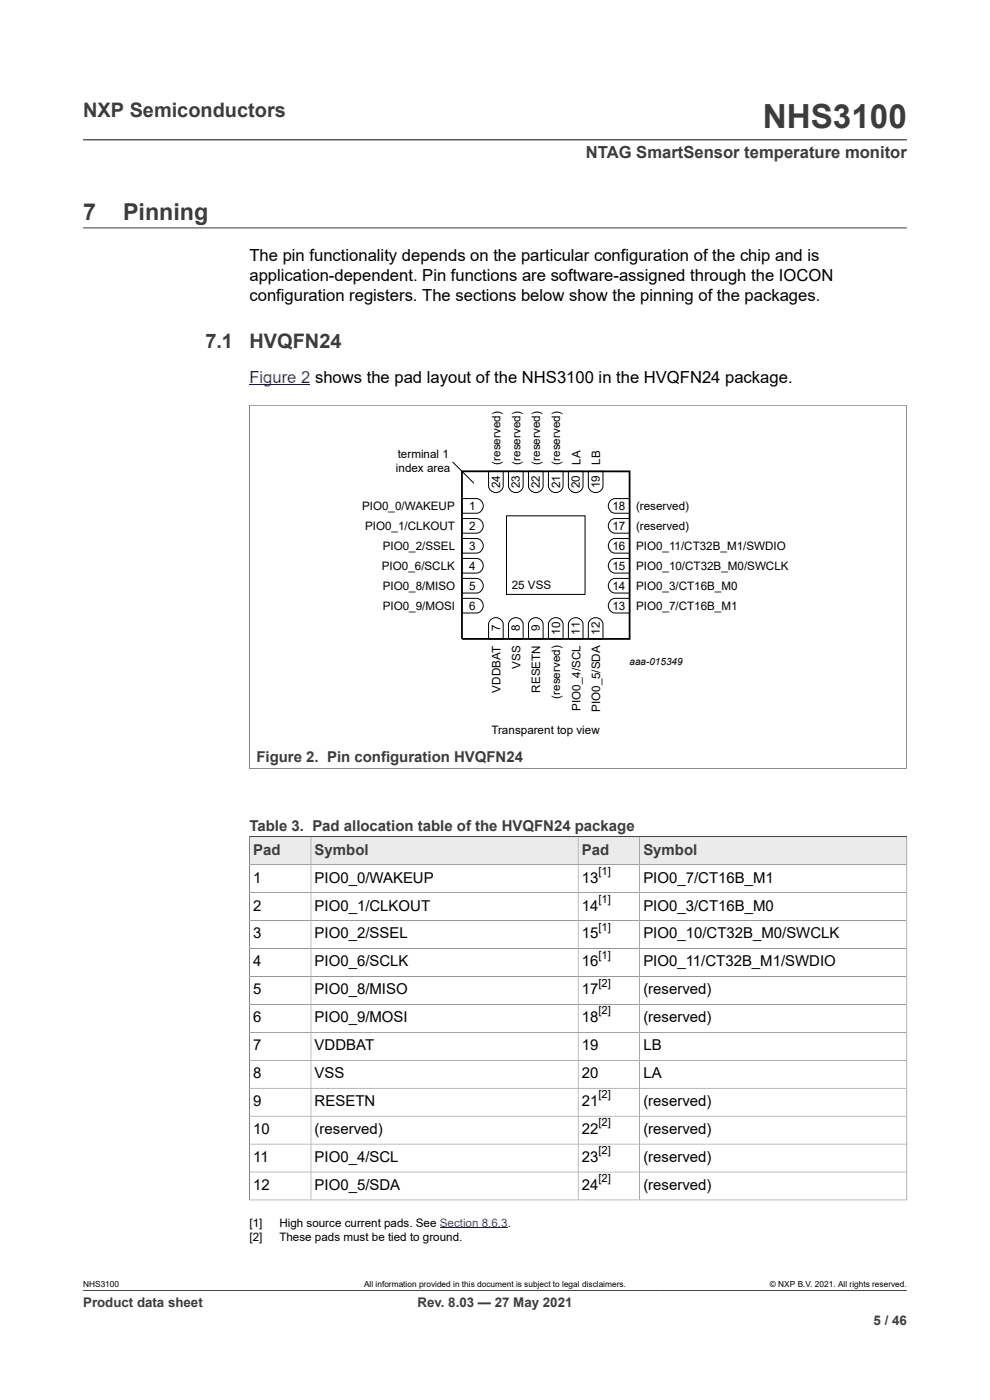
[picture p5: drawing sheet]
<svg xmlns="http://www.w3.org/2000/svg" width="210mm" height="297mm" viewBox="0 0 210 297" stroke-linecap="round" stroke-linejoin="round" font-family="sans-serif">
<defs><g id="words">
<text font-size="7.1" fill="#3c3c3c" x="161.8" y="27.2">NHS3100</text>
<g font-size="4.9" fill="#3c3c3c">
<text x="17.6" y="46.6">7</text>
<text x="26.1" y="46.6">Pinning</text>
</g>
<g font-size="4.2" fill="#3c3c3c">
<text x="17.6" y="24.8">NXP Semiconductors</text>
<text x="43.6" y="73.8">7.1</text>
<text x="52.9" y="73.8">HVQFN24</text>
</g>
<text font-size="3.5" fill="#3c3c3c" x="124.3" y="33.5">NTAG SmartSensor temperature monitor</text>
<g font-size="3.5">
<text x="52.9" y="55.5">The pin functionality depends on the particular configuration of the chip and is</text>
<text x="52.9" y="59.7">application-dependent. Pin functions are software-assigned through the IOCON</text>
<text x="52.9" y="63.9">configuration registers. The sections below show the pinning of the packages.</text>
</g>
<text font-size="3.5" fill="#00f" x="52.9" y="81.2">Figure 2 shows the pad layout of the NHS3100 in the HVQFN24 package.</text>
<g font-size="3.2" fill="#3c3c3c">
<text x="54.4" y="161.5">Figure 2. Pin configuration HVQFN24</text>
<text x="52.9" y="176.4">Table 3. Pad allocation table of the HVQFN24 package</text>
<text x="53.7" y="181.3">Pad</text>
<text x="66.7" y="181.3">Symbol</text>
<text x="123.4" y="181.3">Pad</text>
<text x="136.5" y="181.3">Symbol</text>
</g>
<g font-size="3.2">
<text x="53.7" y="187.2">1</text>
<text x="66.7" y="187.2">PIO0_0/WAKEUP</text>
<text x="123.4" y="187.2">13</text>
<text x="136.5" y="187.2">PIO0_7/CT16B_M1</text>
<text x="53.7" y="193.2">2</text>
<text x="66.7" y="193.2">PIO0_1/CLKOUT</text>
<text x="123.4" y="193.2">14</text>
<text x="136.5" y="193.2">PIO0_3/CT16B_M0</text>
<text x="53.7" y="199.1">3</text>
<text x="66.7" y="199.1">PIO0_2/SSEL</text>
<text x="123.4" y="199.1">15</text>
<text x="136.5" y="199.1">PIO0_10/CT32B_M0/SWCLK</text>
<text x="53.7" y="205">4</text>
<text x="66.7" y="205">PIO0_6/SCLK</text>
<text x="123.4" y="205">16</text>
<text x="136.5" y="205">PIO0_11/CT32B_M1/SWDIO</text>
<text x="53.7" y="210.9">5</text>
<text x="66.7" y="210.9">PIO0_8/MISO</text>
<text x="123.4" y="210.9">17</text>
<text x="136.5" y="210.9">(reserved)</text>
<text x="53.7" y="216.9">6</text>
<text x="66.7" y="216.9">PIO0_9/MOSI</text>
<text x="123.4" y="216.9">18</text>
<text x="136.5" y="216.9">(reserved)</text>
<text x="53.7" y="222.8">7</text>
<text x="66.7" y="222.8">VDDBAT</text>
<text x="123.4" y="222.8">19</text>
<text x="136.5" y="222.8">LB</text>
<text x="53.7" y="228.7">8</text>
<text x="66.7" y="228.7">VSS</text>
<text x="123.4" y="228.7">20</text>
<text x="136.5" y="228.7">LA</text>
<text x="53.7" y="234.6">9</text>
<text x="66.7" y="234.6">RESETN</text>
<text x="123.4" y="234.6">21</text>
<text x="136.5" y="234.6">(reserved)</text>
<text x="53.7" y="240.6">10</text>
<text x="66.7" y="240.6">(reserved)</text>
<text x="123.4" y="240.6">22</text>
<text x="136.5" y="240.6">(reserved)</text>
<text x="53.7" y="246.5">11</text>
<text x="66.7" y="246.5">PIO0_4/SCL</text>
<text x="123.4" y="246.5">23</text>
<text x="136.5" y="246.5">(reserved)</text>
<text x="53.7" y="252.4">12</text>
<text x="66.7" y="252.4">PIO0_5/SDA</text>
<text x="123.4" y="252.4">24</text>
<text x="136.5" y="252.4">(reserved)</text>
</g>
<g font-size="2.8" fill="#3c3c3c">
<text x="17.6" y="277.3">Product data sheet</text>
<text x="88.6" y="277.3">Rev. 8.03 — 27 May 2021</text>
<text x="185.3" y="281">5 / 46</text>
</g>
<g font-size="2.5">
<text x="84" y="100.1">index area</text>
<text x="84.4" y="97.2">terminal 1</text>
<text x="106.2" y="98.6" transform="rotate(-90 106.2 98.6)">(reserved)</text>
<text x="110.4" y="98.6" transform="rotate(-90 110.4 98.6)">(reserved)</text>
<text x="114.6" y="98.6" transform="rotate(-90 114.6 98.6)">(reserved)</text>
<text x="118.9" y="98.6" transform="rotate(-90 118.9 98.6)">(reserved)</text>
<text x="123.1" y="98.6" transform="rotate(-90 123.1 98.6)">LA</text>
<text x="127.3" y="98.6" transform="rotate(-90 127.3 98.6)">LB</text>
<text x="106.1" y="103.6" transform="rotate(-90 106.1 103.6)">24</text>
<text x="110.3" y="103.6" transform="rotate(-90 110.3 103.6)">23</text>
<text x="114.5" y="103.6" transform="rotate(-90 114.5 103.6)">22</text>
<text x="118.8" y="103.6" transform="rotate(-90 118.8 103.6)">21</text>
<text x="123" y="103.6" transform="rotate(-90 123 103.6)">20</text>
<text x="127.2" y="103.6" transform="rotate(-90 127.2 103.6)">19</text>
<text x="76.8" y="108.3">PIO0_0/WAKEUP</text>
<text x="77.5" y="112.5">PIO0_1/CLKOUT</text>
<text x="99.6" y="112.5">2</text>
<text x="99.6" y="108.2">1</text>
<text x="129.9" y="112.5">17</text>
<text x="129.9" y="108.2">18</text>
<text x="134.9" y="112.5">(reserved)</text>
<text x="134.9" y="108.3">(reserved)</text>
<text x="81.2" y="116.7">PIO0_2/SSEL</text>
<text x="99.6" y="116.7">3</text>
<text x="129.9" y="116.7">16</text>
<text x="134.9" y="116.7">PIO0_11/CT32B_M1/SWDIO</text>
<text x="81" y="121">PIO0_6/SCLK</text>
<text x="81.2" y="125.2">PIO0_8/MISO</text>
<text x="99.6" y="125.2">5</text>
<text x="99.6" y="120.9">4</text>
<text x="108.6" y="124.9">25 VSS</text>
<text x="129.9" y="125.2">14</text>
<text x="129.9" y="120.9">15</text>
<text x="134.9" y="125.2">PIO0_3/CT16B_M0</text>
<text x="134.9" y="121">PIO0_10/CT32B_M0/SWCLK</text>
<text x="81.2" y="129.4">PIO0_9/MOSI</text>
<text x="99.6" y="129.4">6</text>
<text x="129.9" y="129.4">13</text>
<text x="134.9" y="129.4">PIO0_7/CT16B_M1</text>
<text x="106.1" y="133.9" transform="rotate(-90 106.1 133.9)">7</text>
<text x="110.3" y="133.9" transform="rotate(-90 110.3 133.9)">8</text>
<text x="114.5" y="133.9" transform="rotate(-90 114.5 133.9)">9</text>
<text x="118.8" y="134.6" transform="rotate(-90 118.8 134.6)">10</text>
<text x="123" y="134.6" transform="rotate(-90 123 134.6)">11</text>
<text x="127.2" y="134.6" transform="rotate(-90 127.2 134.6)">12</text>
<text x="110.4" y="141.9" transform="rotate(-90 110.4 141.9)">VSS</text>
<text x="106.2" y="146.9" transform="rotate(-90 106.2 146.9)">VDDBAT</text>
<text x="114.6" y="146.9" transform="rotate(-90 114.6 146.9)">RESETN</text>
<text x="118.9" y="148.2" transform="rotate(-90 118.9 148.2)">(reserved)</text>
<text x="104.2" y="155.8">Transparent top view</text>
<text x="123.1" y="150.8" transform="rotate(-90 123.1 150.8)">PIO0_4/SCL</text>
<text x="127.3" y="151.1" transform="rotate(-90 127.3 151.1)">PIO0_5/SDA</text>
<text x="52.9" y="260.2">[1]</text>
<text x="52.9" y="263.2">[2]</text>
<text x="59.3" y="260.2">High source current pads. See Section 8.6.3.</text>
<text x="59.3" y="263.2">These pads must be tied to ground.</text>
</g>
<g font-size="2.4">
<text x="126.9" y="185.6">[1]</text>
<text x="126.9" y="191.5">[1]</text>
<text x="126.9" y="197.4">[1]</text>
<text x="126.9" y="203.4">[1]</text>
<text x="126.9" y="209.3">[2]</text>
<text x="126.9" y="215.2">[2]</text>
<text x="126.9" y="233">[2]</text>
<text x="126.9" y="238.9">[2]</text>
<text x="126.9" y="244.9">[2]</text>
<text x="126.9" y="250.8">[2]</text>
</g>
<text font-size="2.1" x="133.5" y="141.2">aaa-015349</text>
<g font-size="1.8">
<text x="17.6" y="273.1">NHS3100</text>
<text x="77.2" y="273.1">All information provided in this document is subject to legal disclaimers.</text>
<text x="163.3" y="273.1">© NXP B.V. 2021. All rights reserved.</text>
</g>
</g></defs>
<path d="M17.6 29.7h174.8M17.6 48.3h174.8M52.8 86h139.5M52.9 85.9v77.2M192.3 85.9v77.2M52.8 163.1h139.5M52.9 177.5h139.5" fill="none" stroke="#3c3c3c" stroke-width=".21"/>
<path d="M52.9 81.6h12.9" fill="none" stroke="#00f" stroke-width=".21"/>
<path d="M98 100h35.6v35.5h-35.6z" fill="none" stroke="#000" stroke-width=".38"/>
<g fill="none" stroke="#000" stroke-width=".21">
<path d="M96 98l4.5 4.5M103.6 100h3.1v3.1a1.56 1.56 0 0 1-1.5 1.4 1.56 1.56 0 0 1-1.6-1.4zM107.9 100h3.1v3.1a1.56 1.56 0 0 1-1.6 1.4 1.56 1.56 0 0 1-1.5-1.4zM112.1 100h3.1v3.1a1.56 1.56 0 0 1-1.5 1.4 1.56 1.56 0 0 1-1.6-1.4zM116.3 100h3.1v3.1a1.56 1.56 0 0 1-1.5 1.4 1.56 1.56 0 0 1-1.6-1.4zM120.6 100h3.1v3.1a1.56 1.56 0 0 1-1.6 1.4 1.56 1.56 0 0 1-1.5-1.4zM124.8 100h3.1v3.1a1.56 1.56 0 0 1-1.5 1.4 1.56 1.56 0 0 1-1.6-1.4zM98 118.5h3.1a1.56 1.56 0 0 1 1.4 1.5 1.56 1.56 0 0 1-1.4 1.6h-3.1zM98 114.2h3.1a1.56 1.56 0 0 1 1.4 1.6 1.56 1.56 0 0 1-1.4 1.5h-3.1zM98 110h3.1a1.56 1.56 0 0 1 1.4 1.6 1.56 1.56 0 0 1-1.4 1.5h-3.1zM98 105.8h3.1a1.56 1.56 0 0 1 1.4 1.5 1.56 1.56 0 0 1-1.4 1.6h-3.1zM107.4 109.4h16.7v16.7h-16.7z"/>
<path d="M129.6 118.8l.8-.3h3.2v3.1h-3.2a1.57 1.57 0 0 1-1.3-1.1 1.57 1.57 0 0 1 .5-1.7zM129.6 114.6l.8-.4h3.2v3.1h-3.2a1.57 1.57 0 0 1-1.3-1.1 1.57 1.57 0 0 1 .5-1.6zM129.6 110.3l.8-.3h3.2v3.1h-3.2a1.57 1.57 0 0 1-1.3-1.1 1.57 1.57 0 0 1 .5-1.7zM129.6 106.1l.8-.3h3.2v3.1h-3.2a1.57 1.57 0 0 1-1.3-1.1 1.57 1.57 0 0 1 .5-1.7zM98 126.9h3.1a1.56 1.56 0 0 1 1.4 1.6 1.56 1.56 0 0 1-1.4 1.5h-3.1zM98 122.7h3.1a1.56 1.56 0 0 1 1.4 1.6 1.56 1.56 0 0 1-1.4 1.5h-3.1zM104 131.6a1.57 1.57 0 0 1 1.6-.5 1.57 1.57 0 0 1 1.1 1.3v3.2h-3.1v-3.2zM108.2 131.6a1.57 1.57 0 0 1 1.7-.5 1.57 1.57 0 0 1 1.1 1.3v3.2h-3.1v-3.2zM112.4 131.6a1.57 1.57 0 0 1 1.7-.5 1.57 1.57 0 0 1 1.1 1.3v3.2h-3.1v-3.2zM116.7 131.6a1.57 1.57 0 0 1 1.6-.5 1.57 1.57 0 0 1 1.1 1.3v3.2h-3.1v-3.2zM120.9 131.6a1.57 1.57 0 0 1 1.7-.5 1.57 1.57 0 0 1 1.1 1.3v3.2h-3.1v-3.2zM125.1 131.6a1.57 1.57 0 0 1 1.7-.5 1.57 1.57 0 0 1 1.1 1.3v3.2h-3.1v-3.2z"/>
<path d="M129.6 127.3l.8-.4h3.2v3.1h-3.2a1.57 1.57 0 0 1-1.3-1.1 1.57 1.57 0 0 1 .5-1.6zM129.6 123l.8-.3h3.2v3.1h-3.2a1.57 1.57 0 0 1-1.3-1.1 1.57 1.57 0 0 1 .5-1.7z"/>
</g>
<path d="M53 177.6h12.9v5.8h-12.9z" fill="#ebebeb"/>
<path d="M52.9 177.5h13.1v5.9h-13.1z" fill="none" stroke="#3c3c3c" stroke-width=".21"/>
<path d="M66 177.6h56.6v5.8h-56.6z" fill="#ebebeb"/>
<path d="M66 177.5h56.6v5.9h-56.6z" fill="none" stroke="#3c3c3c" stroke-width=".21"/>
<path d="M122.7 177.6h12.9v5.8h-12.9z" fill="#ebebeb"/>
<path d="M122.6 177.5h13.1v5.9h-13.1z" fill="none" stroke="#3c3c3c" stroke-width=".21"/>
<path d="M135.8 177.6h56.5v5.8h-56.5z" fill="#ebebeb"/>
<g fill="none" stroke="#3c3c3c" stroke-width=".21">
<path d="M52.9 177.5h139.5v77.1M135.7 177.5v77.1M52.9 189.4h139.5M52.9 195.3h139.5M66 183.4v71.2M122.6 183.4v71.2M192.4 183.4h-139.5v71.2M52.9 201.2h139.5M52.9 207.2h139.5M52.9 213.1h139.5M52.9 219h139.5M52.9 224.9h139.5"/>
<path d="M52.9 230.9h139.5M52.9 236.8h139.5M52.8 254.6h139.6M52.9 242.7h139.5M52.9 248.6h139.5M17.6 273.8h174.8"/>
</g>
<path d="M93.3 260.5h14.4" fill="none" stroke="#00f" stroke-width=".21"/>
<use href="#words"/>
</svg>
